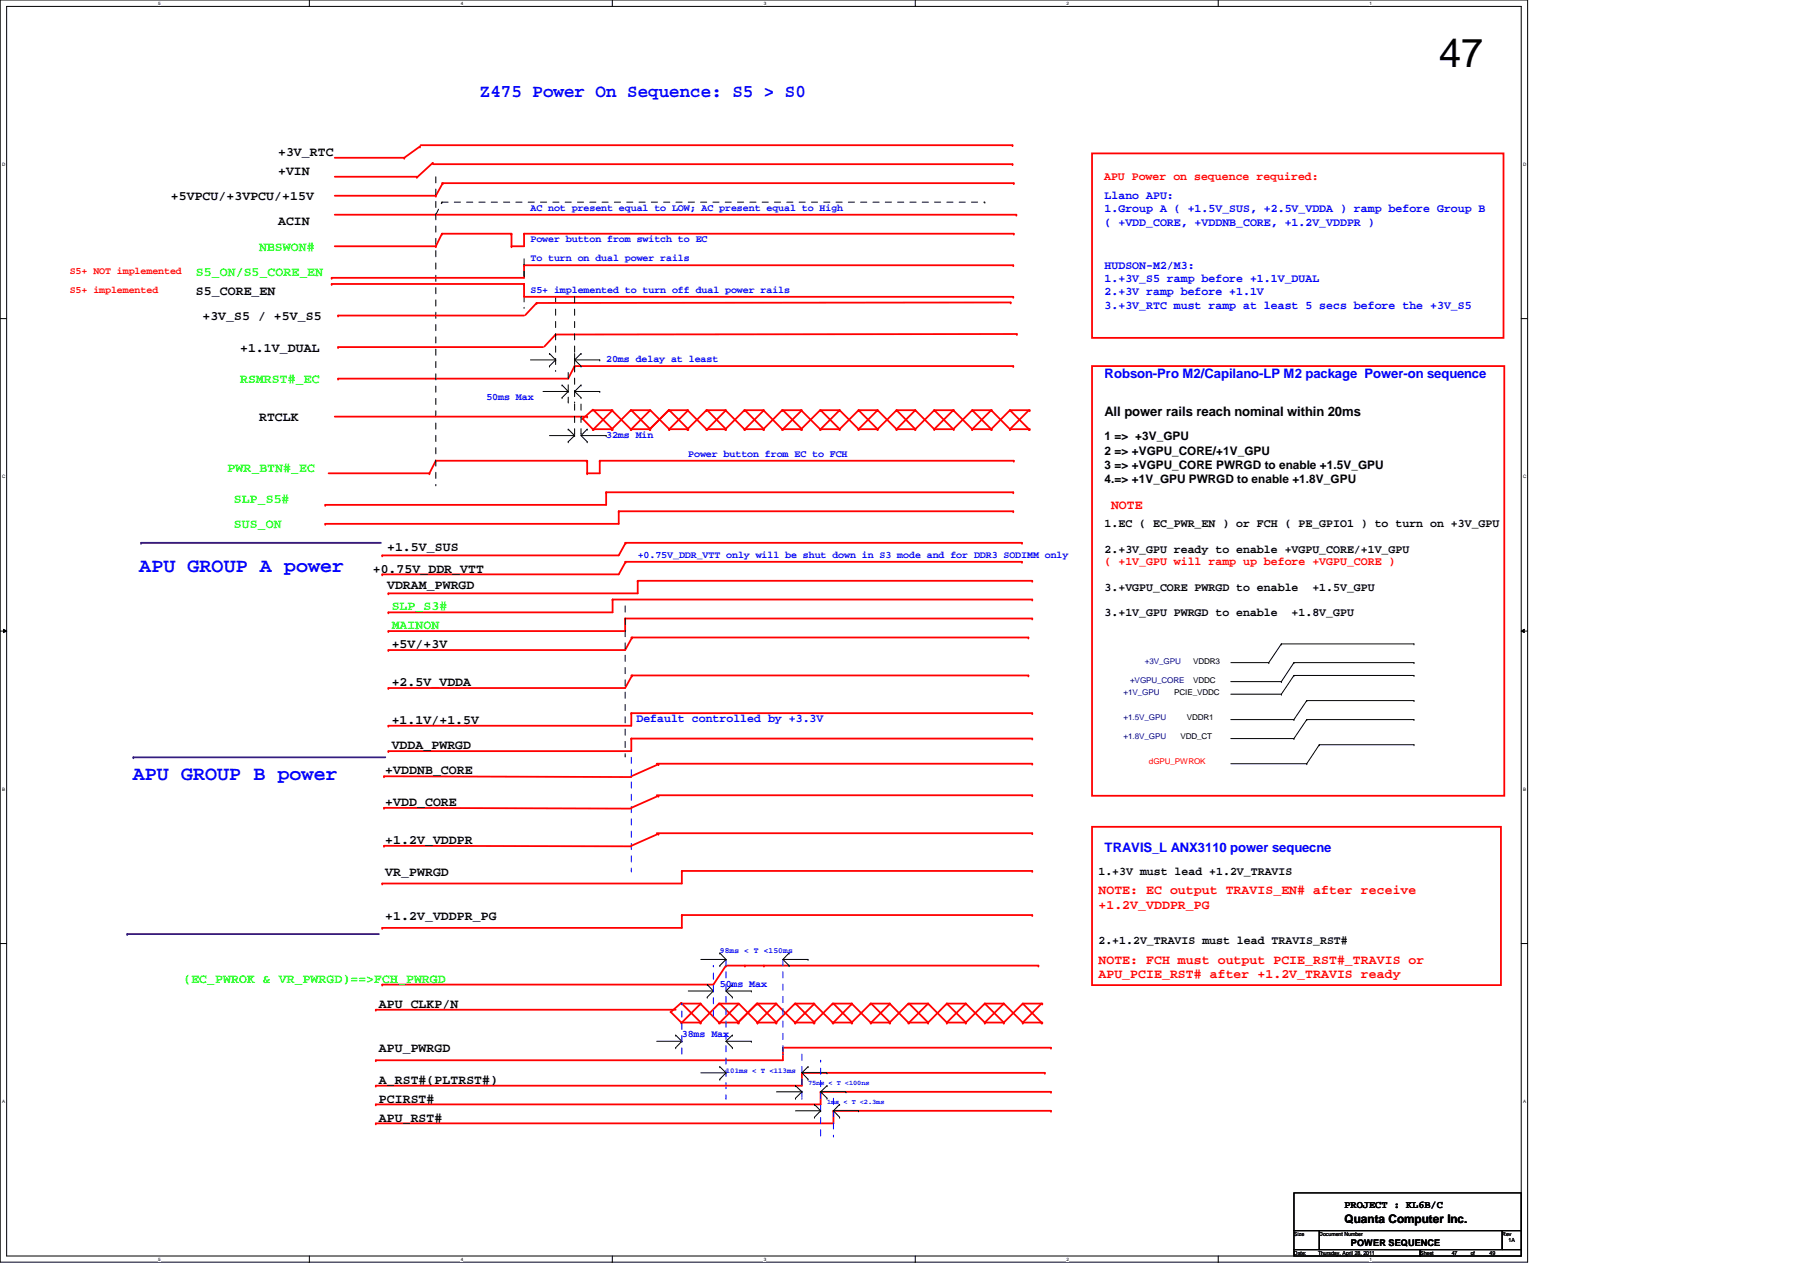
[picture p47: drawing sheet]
<svg xmlns="http://www.w3.org/2000/svg" width="297mm" height="210mm" viewBox="0 0 297 210" stroke-linecap="round" stroke-linejoin="round" font-family="sans-serif">
<defs><g id="words">
<text font-size="6.6" x="237.5" y="11.1">47</text>
<g font-size="3.3" fill="#00f">
<text x="23" y="94.4">APU GROUP A power</text>
<text x="21.9" y="128.7">APU GROUP B power</text>
</g>
<text font-size="3" fill="#00f" x="79.2" y="16">Z475 Power On Sequence: S5 &gt; S0</text>
<g font-size="2.2">
<text x="45.9" y="25.7">+3V_RTC</text>
<text x="45.9" y="28.9">+VIN</text>
<text x="28.2" y="33">+5VPCU/+3VPCU/+15V</text>
<text x="45.9" y="37.2">ACIN</text>
<text x="32.3" y="48.6">S5_CORE_EN</text>
<text x="33.4" y="52.8">+3V_S5 / +5V_S5</text>
<text x="39.6" y="58">+1.1V_DUAL</text>
<text x="42.8" y="69.5">RTCLK</text>
<text x="182.3" y="68.7">All power rails reach nominal within 20ms</text>
<text x="61.5" y="94.5">+0.75V_DDR_VTT</text>
<text x="63.9" y="90.9">+1.5V_SUS</text>
<text x="63.9" y="97.2">VDRAM_PWRGD</text>
<text x="64.6" y="107">+5V/+3V</text>
<text x="64.6" y="113.2">+2.5V_VDDA</text>
<text x="64.6" y="119.5">+1.1V/+1.5V</text>
<text x="64.6" y="123.7">VDDA_PWRGD</text>
<text x="63.6" y="127.8">+VDDNB_CORE</text>
<text x="63.6" y="133">+VDD_CORE</text>
<text x="63.6" y="139.3">+1.2V_VDDPR</text>
<text x="63.6" y="144.5">VR_PWRGD</text>
<text x="63.6" y="151.8">+1.2V_VDDPR_PG</text>
<text x="62.5" y="166.3">APU_CLKP/N</text>
<text x="62.5" y="173.6">APU_PWRGD</text>
<text x="62.5" y="178.8">A_RST#(PLTRST#)</text>
<text x="62.5" y="185.1">APU_RST#</text>
<text x="62.5" y="181.9">PCIRST#</text>
</g>
<g font-size="2.2" fill="#0f0">
<text x="42.8" y="41.4">NBSWON#</text>
<text x="32.3" y="45.6">S5_ON/S5_CORE_EN</text>
<text x="39.6" y="63.2">RSMRST#_EC</text>
<text x="37.5" y="77.8">PWR_BTN#_EC</text>
<text x="38.6" y="83">SLP_S5#</text>
<text x="38.6" y="87.2">SUS_ON</text>
<text x="64.6" y="100.7">SLP_S3#</text>
<text x="64.6" y="103.8">MAINON</text>
<text x="30.3" y="162.2">(EC_PWROK &amp; VR_PWRGD)==&gt;FCH_PWRGD</text>
</g>
<g font-size="2.2" fill="#00f">
<text x="182.3" y="62.4">Robson-Pro M2/Capilano-LP M2 package Power-on sequence</text>
<text x="182.3" y="140.5">TRAVIS_L ANX3110 power sequecne</text>
</g>
<g font-size="2.2" fill="#f00">
<text x="183.3" y="84.1">NOTE</text>
<text x="181.3" y="147.6">NOTE: EC output TRAVIS_EN# after receive</text>
<text x="181.3" y="150">+1.2V_VDDPR_PG</text>
<text x="181.3" y="159">NOTE: FCH must output PCIE_RST#_TRAVIS or</text>
<text x="181.3" y="161.5">APU_PCIE_RST# after +1.2V_TRAVIS ready</text>
</g>
<g font-size="1.9" fill="#f00">
<text x="182.2" y="29.8">APU Power on sequence required:</text>
<text x="182.3" y="93.3">( +1V_GPU will ramp up before +VGPU_CORE )</text>
</g>
<g font-size="1.9" fill="#00f">
<text x="182.3" y="32.9">Llano APU:</text>
<text x="182.3" y="35.1">1.Group A ( +1.5V_SUS, +2.5V_VDDA ) ramp before Group B</text>
<text x="182.3" y="37.3">( +VDD_CORE, +VDDNB_CORE, +1.2V_VDDPR )</text>
<text x="182.3" y="44.3">HUDSON-M2/M3:</text>
<text x="182.3" y="46.5">1.+3V_S5 ramp before +1.1V_DUAL</text>
<text x="182.3" y="48.7">2.+3V ramp before +1.1V</text>
<text x="182.3" y="50.9">3.+3V_RTC must ramp at least 5 secs before the +3V_S5</text>
<text x="105" y="119.1">Default controlled by +3.3V</text>
</g>
<g font-size="1.9">
<text x="182.3" y="72.6">1 =&gt; +3V_GPU</text>
<text x="182.3" y="75">2 =&gt; +VGPU_CORE/+1V_GPU</text>
<text x="182.3" y="77.4">3 =&gt; +VGPU_CORE PWRGD to enable +1.5V_GPU</text>
<text x="182.3" y="79.8">4.=&gt; +1V_GPU PWRGD to enable +1.8V_GPU</text>
<text x="182.3" y="87">1.EC ( EC_PWR_EN ) or FCH ( PE_GPIO1 ) to turn on +3V_GPU</text>
<text x="182.3" y="91.2">2.+3V_GPU ready to enable +VGPU_CORE/+1V_GPU</text>
<text x="182.3" y="97.5">3.+VGPU_CORE PWRGD to enable</text>
<text x="182.3" y="101.6">3.+1V_GPU PWRGD to enable</text>
<text x="213.1" y="101.6">+1.8V_GPU</text>
<text x="216.6" y="97.5">+1.5V_GPU</text>
<text x="181.3" y="144.3">1.+3V must lead +1.2V_TRAVIS</text>
<text x="181.3" y="155.7">2.+1.2V_TRAVIS must lead TRAVIS_RST#</text>
<text x="221.9" y="201.8">Quanta Computer Inc.</text>
</g>
<g font-size="1.7" fill="#00f">
<text x="87.5" y="34.8">AC not present equal to LOW; AC present equal to High</text>
<text x="87.5" y="40">Power button from switch to EC</text>
<text x="87.5" y="43.1">To turn on dual power rails</text>
<text x="87.5" y="48.3">S5+ implemented to turn off dual power rails</text>
<text x="100" y="59.8">20ms delay at least</text>
<text x="80.3" y="66">50ms Max</text>
<text x="100" y="72.3">32ms Min</text>
<text x="113.6" y="75.4">Power button from EC to FCH</text>
<text x="105.2" y="92.1">+0.75V_DDR_VTT only will be shut down in S3 mode and for DDR3 SODIMM only</text>
<text x="118.8" y="162.9">50ms Max</text>
<text x="112.5" y="171.2">38ms Max</text>
</g>
<g font-size="1.7" fill="#f00">
<text x="11.5" y="45.2">S5+ NOT implemented</text>
<text x="11.5" y="48.3">S5+ implemented</text>
</g>
<text font-size="1.7" x="221.9" y="199.3">PROJECT : KL6B/C</text>
<text font-size="1.5" x="222.9" y="205.6">POWER SEQUENCE</text>
<g font-size="1.3" fill="#0000a0">
<text x="186.5" y="112.6">+VGPU_CORE</text>
<text x="188.9" y="109.5">+3V_GPU</text>
<text x="185.4" y="118.9">+1.5V_GPU</text>
<text x="185.4" y="114.7">+1V_GPU</text>
<text x="185.4" y="122">+1.8V_GPU</text>
</g>
<g font-size="1.3">
<text x="196.9" y="109.5">VDDR3</text>
<text x="196.9" y="112.6">VDDC</text>
<text x="193.8" y="114.7">PCIE_VDDC</text>
<text x="195.8" y="118.9">VDDR1</text>
<text x="194.8" y="122">VDD_CT</text>
</g>
<text font-size="1.3" fill="#f00" x="189.6" y="126.2">dGPU_PWROK</text>
<text font-size="1.3" fill="#00f" x="118.8" y="157.3">98ms &lt; T &lt;150ms</text>
<text font-size="1.2" fill="#00f" x="119.8" y="177">101ms &lt; T &lt;113ms</text>
<g font-size="1.1" fill="#00f">
<text x="133.3" y="179.1">75ns &lt; T &lt;100ns</text>
<text x="136.5" y="182.2">1ms &lt; T &lt;2.3ms</text>
</g>
<g font-size=".9">
<text x="213.5" y="203.9">Size</text>
<text x="217.7" y="203.9">Document Number</text>
<text x="247.9" y="203.9">Rev</text>
<text x="213.5" y="207.1">Date:</text>
<text x="217.5" y="207.1">Thursday, April 28, 2011</text>
<text x="234.4" y="207.1">Sheet</text>
<text x="239.6" y="207.1">47</text>
<text x="242.7" y="207.1">of</text>
<text x="245.8" y="207.1">49</text>
<text x="249" y="205">1A</text>
</g>
<g font-size=".8">
<text x="26.1" y=".8">5</text>
<text x="76" y=".8">4</text>
<text x="126" y=".8">3</text>
<text x="176" y=".8">2</text>
<text x="226" y=".8">1</text>
<text x=".3" y="27.4">D</text>
<text x="251.3" y="27.4">D</text>
<text x=".3" y="79">C</text>
<text x="251.3" y="79">C</text>
<text x=".3" y="130.5">B</text>
<text x="251.3" y="130.5">B</text>
<text x=".3" y="182.1">A</text>
<text x="251.3" y="182.1">A</text>
<text x="26.1" y="208">5</text>
<text x="76" y="208">4</text>
<text x="126" y="208">3</text>
<text x="176" y="208">2</text>
<text x="226" y="208">1</text>
</g>
</g></defs>
<path d="M0 0h252.1v208.3h-252.1zM1.1 1.1h249.9v206.2h-249.9z" fill="none" stroke="#000" stroke-width=".17"/>
<g fill="#fff">
<path d="M26.1 .1h.4v.8h-.4z"/>
<path d="M26.1 207.4h.4v.8h-.4z"/>
</g>
<path d="M51.1 0v1.1M51.1 207.3v1" fill="none" stroke="#000" stroke-width=".17"/>
<g fill="#fff">
<path d="M76 .1h.4v.8h-.4z"/>
<path d="M76 207.4h.4v.8h-.4z"/>
</g>
<path d="M101 0v1.1M101 207.3v1" fill="none" stroke="#000" stroke-width=".17"/>
<g fill="#fff">
<path d="M126 .1h.4v.8h-.4z"/>
<path d="M126 207.4h.4v.8h-.4z"/>
</g>
<path d="M151 0v1.1M151 207.3v1" fill="none" stroke="#000" stroke-width=".17"/>
<g fill="#fff">
<path d="M176 .1h.4v.8h-.4z"/>
<path d="M176 207.4h.4v.8h-.4z"/>
</g>
<path d="M201 0v1.1M201 207.3v1" fill="none" stroke="#000" stroke-width=".17"/>
<g fill="#fff">
<path d="M226 .1h.4v.8h-.4z"/>
<path d="M226 207.4h.4v.8h-.4z"/>
<path d="M.3 26.8h.5v.8h-.5z"/>
<path d="M251.3 26.8h.5v.8h-.5z"/>
<path d="M.3 78.3h.5v.8h-.5z"/>
<path d="M251.3 78.3h.5v.8h-.5z"/>
</g>
<path d="M0 52.6h1.1M251 52.6h1.1" fill="none" stroke="#000" stroke-width=".17"/>
<g fill="#fff">
<path d="M.3 129.9h.5v.8h-.5z"/>
<path d="M251.3 129.9h.5v.8h-.5z"/>
</g>
<path d="M0 104.1h1.1M.6 103.8l.5 .3-.5 .3zM251 104.1l.5-.3v.6zM251 104.1h1.1" fill="none" stroke="#000" stroke-width=".17"/>
<path d="M.6 103.8l.5 .3-.5 .3zM251 104.1l.5-.3v.6z" fill="#000"/>
<g fill="#fff">
<path d="M.3 181.4h.5v.8h-.5z"/>
<path d="M251.3 181.4h.5v.8h-.5z"/>
</g>
<g fill="none" stroke="#000" stroke-width=".17">
<path d="M87.5 59.4h4.2M90.7 58.3h.1M90.7 58.3l1 1.1M91.7 59.4h.1M91.7 59.4l-1 1M94.8 59.4h4.2M94.8 59.4l1.1 1M95.9 58.3h.1M95.9 58.3l-1.1 1.1M99 59.4h.1M89.6 64.6h4.2M90.7 60.4h.1"/>
<path d="M90.7 71.9h4.1M92.7 63.5h.1M92.7 65.6h.1M92.7 63.5l1.1 1.1M93.8 64.6h.1M93.8 70.8h.1M93.8 72.9h.1M93.8 64.6l-1.1 1M93.8 70.8l1 1.1M94.8 71.9h.1M94.8 64.6h4.2M94.8 64.6l1.1 1"/>
<path d="M94.8 71.9l-1 1M95.9 60.4h.1M95.9 63.5h.1M95.9 65.6h.1M95.9 63.5l-1.1 1.1M95.9 71.9h4.1M95.9 71.9l1 1M96.9 70.8h.1M96.9 72.9h.1M96.9 70.8l-1 1.1M99 64.6h.1M100 71.9h.1"/>
<path d="M203.1 109.3h6.3M203.1 118.7h10.4M203.1 112.5h8.4M203.1 114.6h8.4M209.4 109.3h.1M211.5 106.3h.1M211.5 112.5h.1M211.5 114.6h.1M211.5 106.3l-2.1 3M211.5 106.3h21.8M213.5 118.7h.1M213.5 109.3h.1"/>
<path d="M213.5 111.5h.1M213.5 109.3h19.8M213.5 109.3l-2 3.2M213.5 111.5l-2 3.1M213.5 111.5h19.8M215.6 115.6h.1M215.6 118.7h.1M215.6 118.7h17.7M215.6 115.6l-2.1 3.1M215.6 115.6h17.7M215.6 118.7l-2.1 3.2M233.3 106.3h.1"/>
<path d="M233.3 115.6h.1M233.3 118.7h.1M233.3 109.3h.1M233.3 111.5h.1M203.1 121.9h10.4M203.1 126h12.5M213.5 121.9h.1M215.6 126h.1M217.7 122.9h.1M217.7 122.9h15.6M217.7 122.9l-2.1 3.1M233.3 122.9h.1"/>
<path d="M0 155.7h1.1M115.7 158.3h4.1M118.8 157.3h.1M118.8 159.3h.1M118.8 157.3l1 1M119.8 158.3h.1M119.8 158.3l-1 1M129.2 158.3h4.1M129.2 158.3l1 1M130.2 157.3h.1M130.2 159.3h.1M130.2 157.3l-1 1"/>
<path d="M133.3 158.3h.1M251 155.7h1.1M108.4 171.8h4.1M111.5 170.8h.1M111.5 172.9h.1M111.5 170.8l1 1M112.5 171.8h.1M112.5 171.8l-1 1.1M113.6 163.5h4.1M115.7 177h4.1M116.7 162.5h.1M116.7 164.5h.1"/>
<path d="M116.7 162.5l1 1M117.7 163.5h.1M117.7 163.5l-1 1M118.8 176h.1M118.8 178.1h.1M118.8 176l1 1M119.8 177h.1M119.8 171.8h4.2M119.8 163.5h4.2M119.8 163.5l1.1 1M119.8 177l-1 1.1M119.8 171.8l1.1 1.1"/>
<path d="M120.9 162.5h.1M120.9 164.5h.1M120.9 170.8h.1M120.9 172.9h.1M120.9 162.5l-1.1 1M120.9 170.8l-1.1 1M124 163.5h.1M124 171.8h.1M131.3 179.2h.1M131.3 179.2l1 1M132.3 177h4.2M132.3 177l1 1.1"/>
<path d="M133.3 176h.1M133.3 178.1h.1M133.3 176l-1 1M136.5 177h.1M136.5 179.2h.1M136.5 179.2l-1.1 1M128.1 180.2h4.2M131.3 181.2h.1M131.3 183.3h4.1M132.3 180.2h.1M132.3 180.2l-1 1M134.4 182.2h.1"/>
<path d="M134.4 184.4h.1M134.4 182.2l1 1.1M135.4 183.3h.1M135.4 180.2h4.2M135.4 180.2l1.1 1M135.4 183.3l-1 1.1M136.5 181.2h.1M137.5 183.3h4.2M137.5 183.3l1.1 1.1M138.6 182.2h.1M138.6 184.4h.1M138.6 182.2l-1.1 1.1"/>
<path d="M139.6 180.2h.1M141.7 183.3h.1M213.5 196.8h37.5v6.3h-37.5zM213.5 203.1h4.2v3.1h-4.2zM213.5 206.2h20.9v1.1h-20.9zM217.7 203.1h30.2v3.1h-30.2zM234.4 206.2h16.6v1.1h-16.6zM247.9 203.1h3.1v3.1h-3.1z"/>
</g>
<g fill="none" stroke="#f00" stroke-width=".3">
<path d="M55.2 26h11.5M55.2 29.2h13.6M55.2 32.3h16.7M55.2 35.4h112.5M66.7 26h.1M68.8 29.2h.1M69.3 24.2h.1M69.3 24.2l-2.6 1.8M69.4 24h97.7M71.4 26.9h.1M71.4 26.9l-2.6 2.4M71.5 27.1h95.6"/>
<path d="M71.9 32.3h.1M72.9 38.6h.1M72.9 30.2h94.4M72.9 38.6l-1 2M72.9 38.6h11.4M73.1 30.2h.1M73.1 30.2l-1.2 2.1M84.3 38.6h.1M84.4 38.6h.1M84.4 38.6v2M86.5 38.6h.1M86.5 38.6v2h-2.1"/>
<path d="M86.5 38.6h80.8M167.1 27.1h.1M167.1 24h.1M167.3 30.2h.1M167.3 38.6h.1M167.7 35.4h.1M180.2 25.3h67.9v30.5h-67.9zM54.7 46.9h.1M54.7 45.8h.1M54.7 46.9h31.8M55.2 40.6h16.7M55.8 57.3h.1"/>
<path d="M55.8 52.1h.1M55.8 57.3h33.8M55.8 52.1h30.7M71.9 40.6h.1M84.4 40.6h.1M86.5 43.8h.1M86.5 46.9h.1M86.5 43.8h80.7M86.5 43.8v2h-31.8M86.5 46.9v2.1h80.7M88.6 50h.1M88.6 50l-1.9 2"/>
<path d="M91.7 55.2h.1M91.7 55.2l-1.9 2M166.8 49.9h.1M166.8 49.9l-78.2 .1M167.2 43.8h.1M167.2 49h.1M167.8 55.1h.1M167.8 55.1l-76.1 .1M54.2 78.1h16.7M55.2 68.7h41.7M55.8 62.5h.1M70.9 78.1h.1"/>
<path d="M71.9 76h.1M71.9 76l-1 2.1M71.9 76h24.9M94.8 60.4h.1M94.8 60.4h72.4M94.8 60.4l-1 2.1h-38M96.1 69l1.7 1.8M96.8 76h.1M96.9 76h.1M96.9 78.1h.1M96.9 68.7h.1M96.9 76v2.1"/>
<path d="M97.8 67.6h.1M97.8 70.8h.1M97.8 67.6l-1.7 1.6M97.8 67.7h3.2M97.8 70.8h3.2M98 70.8h.1M98 67.7l3.1 3.1M99 76h.1M99 76v2.1h-2.1M99 76h68.3M101 67.7h.1M101 70.8h.1"/>
<path d="M101 67.7l3.1 3.1M101.1 70.8h.1M101.1 67.7l-3.1 3.1M104.1 67.7h.1M104.1 70.8h.1M104.1 67.7h3.1M104.1 70.8h3.1M104.1 67.7l-3.1 3.1M104.2 70.8h.1M104.2 67.7l3.1 3.1M104.2 70.8l3.1-3.1 3.1 3.1M107.2 67.7h.1"/>
<path d="M107.2 70.8h.1M107.3 70.8h.1M110.4 67.7h.1M110.4 67.7h3M110.4 70.8h3M110.4 67.7l-3.2 3.1M110.4 70.8h.1M110.4 67.7l3.2 3.1M113.4 67.7h.1M113.4 70.8h.1M113.4 67.7l3.2 3.1M113.6 70.8h.1"/>
<path d="M113.6 67.7l-3.2 3.1M116.6 67.7h.1M116.6 70.8h.1M116.6 67.7h3.1M116.6 70.8h3.1M116.6 67.7l-3.2 3.1M116.7 70.8h.1M116.7 67.7l3.1 3.1M119.7 67.7h.1M119.7 70.8h.1M119.7 67.7l3.1 3.1M119.8 70.8h.1"/>
<path d="M119.8 67.7l-3.1 3.1M122.8 67.7h.1M122.8 70.8h.1M122.8 67.7h3.2M122.8 70.8h3.2M122.8 67.7l-3.1 3.1M122.9 70.8h.1M122.9 67.7l3.2 3.1M126 67.7h.1M126 70.8h.1M126 67.7l3.1 3.1M126.1 70.8h.1"/>
<path d="M126.1 67.7l-3.2 3.1M129.1 67.7h.1M129.1 70.8h.1M129.1 67.7h3.1M129.1 70.8h3.1M129.1 67.7l-3.1 3.1M129.2 70.8h.1M129.2 67.7l3.1 3.1M132.2 67.7h.1M132.2 70.8h.1M132.2 67.7l3.1 3.1M132.3 70.8h.1"/>
<path d="M132.3 67.7l-3.1 3.1M135.3 67.7h.1M135.3 70.8h.1M135.3 67.7l-3.1 3.1M135.4 70.8h.1M135.4 70.8h3.2M138.6 67.7h.1M138.6 70.8h.1M138.6 67.7h-3.2l3.2 3.1M138.6 67.7l3.1 3.1M138.6 67.7l-3.2 3.1M141.7 67.7h.1"/>
<path d="M141.7 70.8h.1M141.7 67.7h3.1M141.7 70.8h3.1M141.7 67.7l-3.1 3.1M141.7 67.7l3.1 3.1M144.8 67.7h.1M144.8 70.8h.1M144.8 67.7l3.2 3.1M144.8 67.7l-3.1 3.1M148 67.7h.1M148 70.8h.1M148 67.7h3"/>
<path d="M148 70.8h3M148 67.7l-3.2 3.1M148 67.7l3 3.1M151 67.7h.1M151 70.8h.1M151 67.7l3.2 3.1M151 67.7l-3 3.1M154.2 70.8h.1M154.2 67.7h.1M154.2 67.7l-3.2 3.1M154.2 67.7l3.1 3.1 3.1-3.1M154.3 67.7h3.1"/>
<path d="M154.3 70.8h3.1M157.3 67.7h.1M157.3 67.7l-3.1 3.1M157.3 67.7l3.1 3.1M157.4 70.8h.1M157.4 67.7h.1M160.4 67.7h.1M160.4 70.8h.1M160.4 70.8l3.2-3.1 3.1 3.1M160.4 67.7l3.2 3.1M160.5 67.7h3.2M160.5 70.8h3.2"/>
<path d="M163.6 70.8h.1M163.7 67.7h.1M163.7 70.8h.1M166.7 67.7h.1M166.7 70.8h.1M166.7 67.7l-3.1 3.1M166.7 67.7l3.1 3.1M166.8 67.7h3.1M166.8 70.8h3.1M167.2 60.4h.1M167.3 76h.1M169.8 70.8h.1"/>
<path d="M169.8 67.7l-3.1 3.1M169.9 67.7h.1M169.9 70.8h.1M180.2 60.4h68v70.9h-68zM53.7 83.3h.1M53.7 86.4h.1M63.1 91.7h.1M63.1 94.8h.1M64.1 97.9h.1M100 81.2h.1M100 81.2h67.2M100 81.2v2.1h-46.3"/>
<path d="M101.1 98.9h.1M101.1 98.9v2.1h-37M101.1 98.9h69.2M102.1 84.4h.1M102.1 84.4h65.1M102.1 84.4v2h-48.4M103.2 89.6h65.5M103.2 92.7h65.5M103.2 89.6h.1M103.2 92.7h.1M103.2 89.6l-1.1 2.1h-39M103.2 92.7l-1.1 2.1h-39"/>
<path d="M105.2 95.8h.1M105.2 95.8v2.1h-41.1M105.2 95.8h65.1M167.2 81.2h.1M167.2 84.4h.1M168.7 89.6h.1M168.7 92.7h.1M170.3 95.8h.1M170.3 98.9h.1M64.1 101h.1M64.1 104.1h.1M64.1 107.3h.1"/>
<path d="M64.1 113.5h.1M64.1 119.8h.1M103.2 102.1h.1M103.2 102.1v2h-39.1M103.2 102.1h67.1M104.2 117.7h.1M104.2 105.2h65.5M104.2 117.7v2.1h-40.1M104.2 111.5h65.5M104.2 117.7h66.1M104.3 105.2h.1M104.3 111.5h.1"/>
<path d="M104.3 105.2l-1.1 2.1h-39.1M104.3 111.5l-1.1 2h-39.1M169.7 105.2h.1M169.7 111.5h.1M170.3 102.1h.1M170.3 117.7h.1M63.4 128.1h.1M63.4 133.3h.1M63.4 139.6h.1M63.4 128.1l40.8 .1M63.4 133.3l40.8 .1M63.4 139.6l40.8 .1"/>
<path d="M64.1 124h.1M104.2 121.9h.1M104.2 121.9v2.1h-40.1M104.2 121.9h66.1M108.4 126h61.9M108.4 131.2h61.9M108.4 137.5h61.9M108.7 126.1h.1M108.7 131.3h.1M108.7 137.6h.1M108.7 126.1l-4.5 2M108.7 131.3l-4.5 2"/>
<path d="M108.7 137.6l-4.5 2M170.3 121.9h.1M170.3 126h.1M170.3 131.2h.1M170.3 137.5h.1M180.2 136.4h67.5v26.2h-67.5zM63.1 145.8h.1M63.1 153.1h.1M112.5 143.7h.1M112.5 151h.1M112.5 143.7v2.1h-49.4M112.5 151v2.1h-49.4"/>
<path d="M112.5 143.7h57.8M112.5 151h57.8M119.8 159.3h.1M119.8 159.3l-2.1 3.2h-54.6M119.8 159.3h51.6M122.9 159.3h.1M126.1 159.3h.1M170.3 143.7h.1M170.3 151h.1M171.4 159.3h.1M62 175h.1M62 166.6h.1"/>
<path d="M62 179.2h.1M62 166.6h49.5M63.1 162.5h.1M110.7 167l1.7 1.7M112.4 165.5h.1M112.4 168.7h.1M112.4 165.5l-1.7 1.5M112.4 165.6h3.2M112.4 168.7h3.2M112.5 168.7h.1M112.5 165.6l3.2 3.1M115.6 165.6h.1"/>
<path d="M115.6 168.7h.1M115.6 165.6l3.1 3.1M115.7 168.7h.1M115.7 165.6l-3.2 3.1M118.7 165.6h.1M118.7 168.7h.1M118.7 165.6h3.1M118.7 168.7h3.1M118.7 165.6l-3.1 3.1M118.8 168.7h.1M118.8 165.6l3.1 3.1M118.8 168.7l3.1-3.1 3.1 3.1"/>
<path d="M121.8 165.6h.1M121.8 168.7h.1M121.9 168.7h.1M124.9 165.6h.1M124.9 165.6h3.2M124.9 168.7h3.2M124.9 165.6l-3.1 3.1M125 168.7h.1M125 165.6l3.1 3.1M128.1 165.6h.1M128.1 168.7h.1M128.1 165.6l3.1 3.1"/>
<path d="M128.1 165.6l-3.1 3.1M129.2 172.9h.1M129.2 172.9v2.1h-67.2M129.2 172.9h44.2M131.2 165.6h.1M131.2 168.7h.1M131.2 165.6h3.1M131.2 168.7h3.1M131.2 165.6l-3.1 3.1M131.3 168.7h.1M131.3 165.6l3.1 3.1M132.3 177h.1"/>
<path d="M132.3 177v2.2h-70.3M132.3 177h40.1M134.3 165.6h.1M134.3 168.7h.1M134.3 165.6l3.1 3.1M134.4 168.7h.1M134.4 165.6l-3.1 3.1M137.4 165.6h.1M137.4 168.7h.1M137.4 165.6h3.1M137.4 168.7h3.1M137.4 165.6l-3.1 3.1"/>
<path d="M137.5 168.7h.1M137.5 165.6l3.1 3.1M140.5 165.6h.1M140.5 168.7h.1M140.5 165.6l3.2 3.1M140.6 168.7h.1M140.6 165.6l-3.1 3.1M143.7 165.6h.1M143.7 168.7h.1M143.7 165.6h3.1M143.7 168.7h3.1M143.7 165.6l-3.2 3.1"/>
<path d="M143.8 168.7h.1M143.8 165.6l3.1 3.1M146.8 165.6h.1M146.8 168.7h.1M146.8 165.6l3.1 3.1M146.9 168.7h.1M146.9 165.6l-3.1 3.1M149.9 165.6h.1M149.9 168.7h.1M149.9 165.6l-3.1 3.1M150 168.7h.1M150 168.7h3.2"/>
<path d="M153.2 165.6h.1M153.2 168.7h.1M153.2 165.6h-3.2l3.2 3.1M153.2 165.6l3 3.1M153.2 165.6l-3.2 3.1M156.2 165.6h.1M156.2 168.7h.1M156.2 165.6h3.2M156.2 168.7h3.2M156.2 165.6l-3 3.1M156.2 165.6l3.2 3.1M159.4 165.6h.1"/>
<path d="M159.4 168.7h.1M159.4 165.6l3.1 3.1M159.4 165.6l-3.2 3.1M162.5 165.6h.1M162.5 168.7h.1M162.5 165.6h3.1M162.5 168.7h3.1M162.5 165.6l-3.1 3.1M162.5 165.6l3.1 3.1M165.6 165.6h.1M165.6 168.7h.1M165.6 165.6l3.2 3.1"/>
<path d="M165.6 165.6l-3.1 3.1M168.8 165.6h.1M168.8 168.7h.1M168.8 165.6l-3.2 3.1M168.8 165.6l3.1 3.1M168.9 165.6h3.1M168.9 168.7h3.1M171.9 168.7h.1M171.9 165.6l-3.1 3.1M172 165.6h.1M172 168.7h.1M172.4 177h.1"/>
<path d="M173.4 172.9h.1M62 185.4h.1M62 182.2h.1M135.4 180.2h.1M135.4 180.2v2h-73.4M135.4 180.2h38M137.5 183.3h.1M137.5 183.3v2.1h-75.5M137.5 183.3h35.9M173.4 183.3h.1M173.4 180.2h.1"/>
</g>
<g fill="none" stroke="#000" stroke-width=".17" stroke-dasharray="1 1 1 1 1 1 1 1">
<path d="M71.9 35.4l1-2M71.9 29.2v50.8M72.9 33.4h.1M72.9 33.4h89.6M162.5 33.4h.1M86.5 42.7v8M86.5 50.7h.1M91.7 49v12.1M94.8 58.3v8M94.8 49v12.1M91.7 61.1h.1M93.8 61.5v4.8"/>
<path d="M93.8 66.3h.1M94.8 66.3h.1M94.8 66.7v4.8M94.8 71.5h.1M94.8 61.1h.1M95.9 66.7v4.8M95.9 71.5h.1M71.9 80h.1M103.2 100v24.8M103.2 124.8h.1"/>
</g>
<g fill="none" stroke="#00f" stroke-width=".17" stroke-dasharray="1 1 1 1 1 1 1 1">
<path d="M104.2 125v18.7M104.2 143.7h.1M117.7 159.3h.1M119.8 158.3v22.9M129.2 158.3v15.6M112.5 173.9v-8.3M112.5 165.6h.1M117.7 167.7v-8.4M129.2 173.9h.1M132.3 173.9v7.3M135.4 175h.1M119.8 181.2h.1"/>
<path d="M132.3 181.2h.1M135.4 187.5v-12.5M137.5 181.2v6.3M137.5 187.5h.1"/>
</g>
<path d="M23.3 89.6h.1M23.3 89.6h39.6M22 125h.1M22 125h41.6M21 154.1h.1M21 154.1h41.5" fill="none" stroke="#400080" stroke-width=".3"/>
<use href="#words"/>
</svg>
